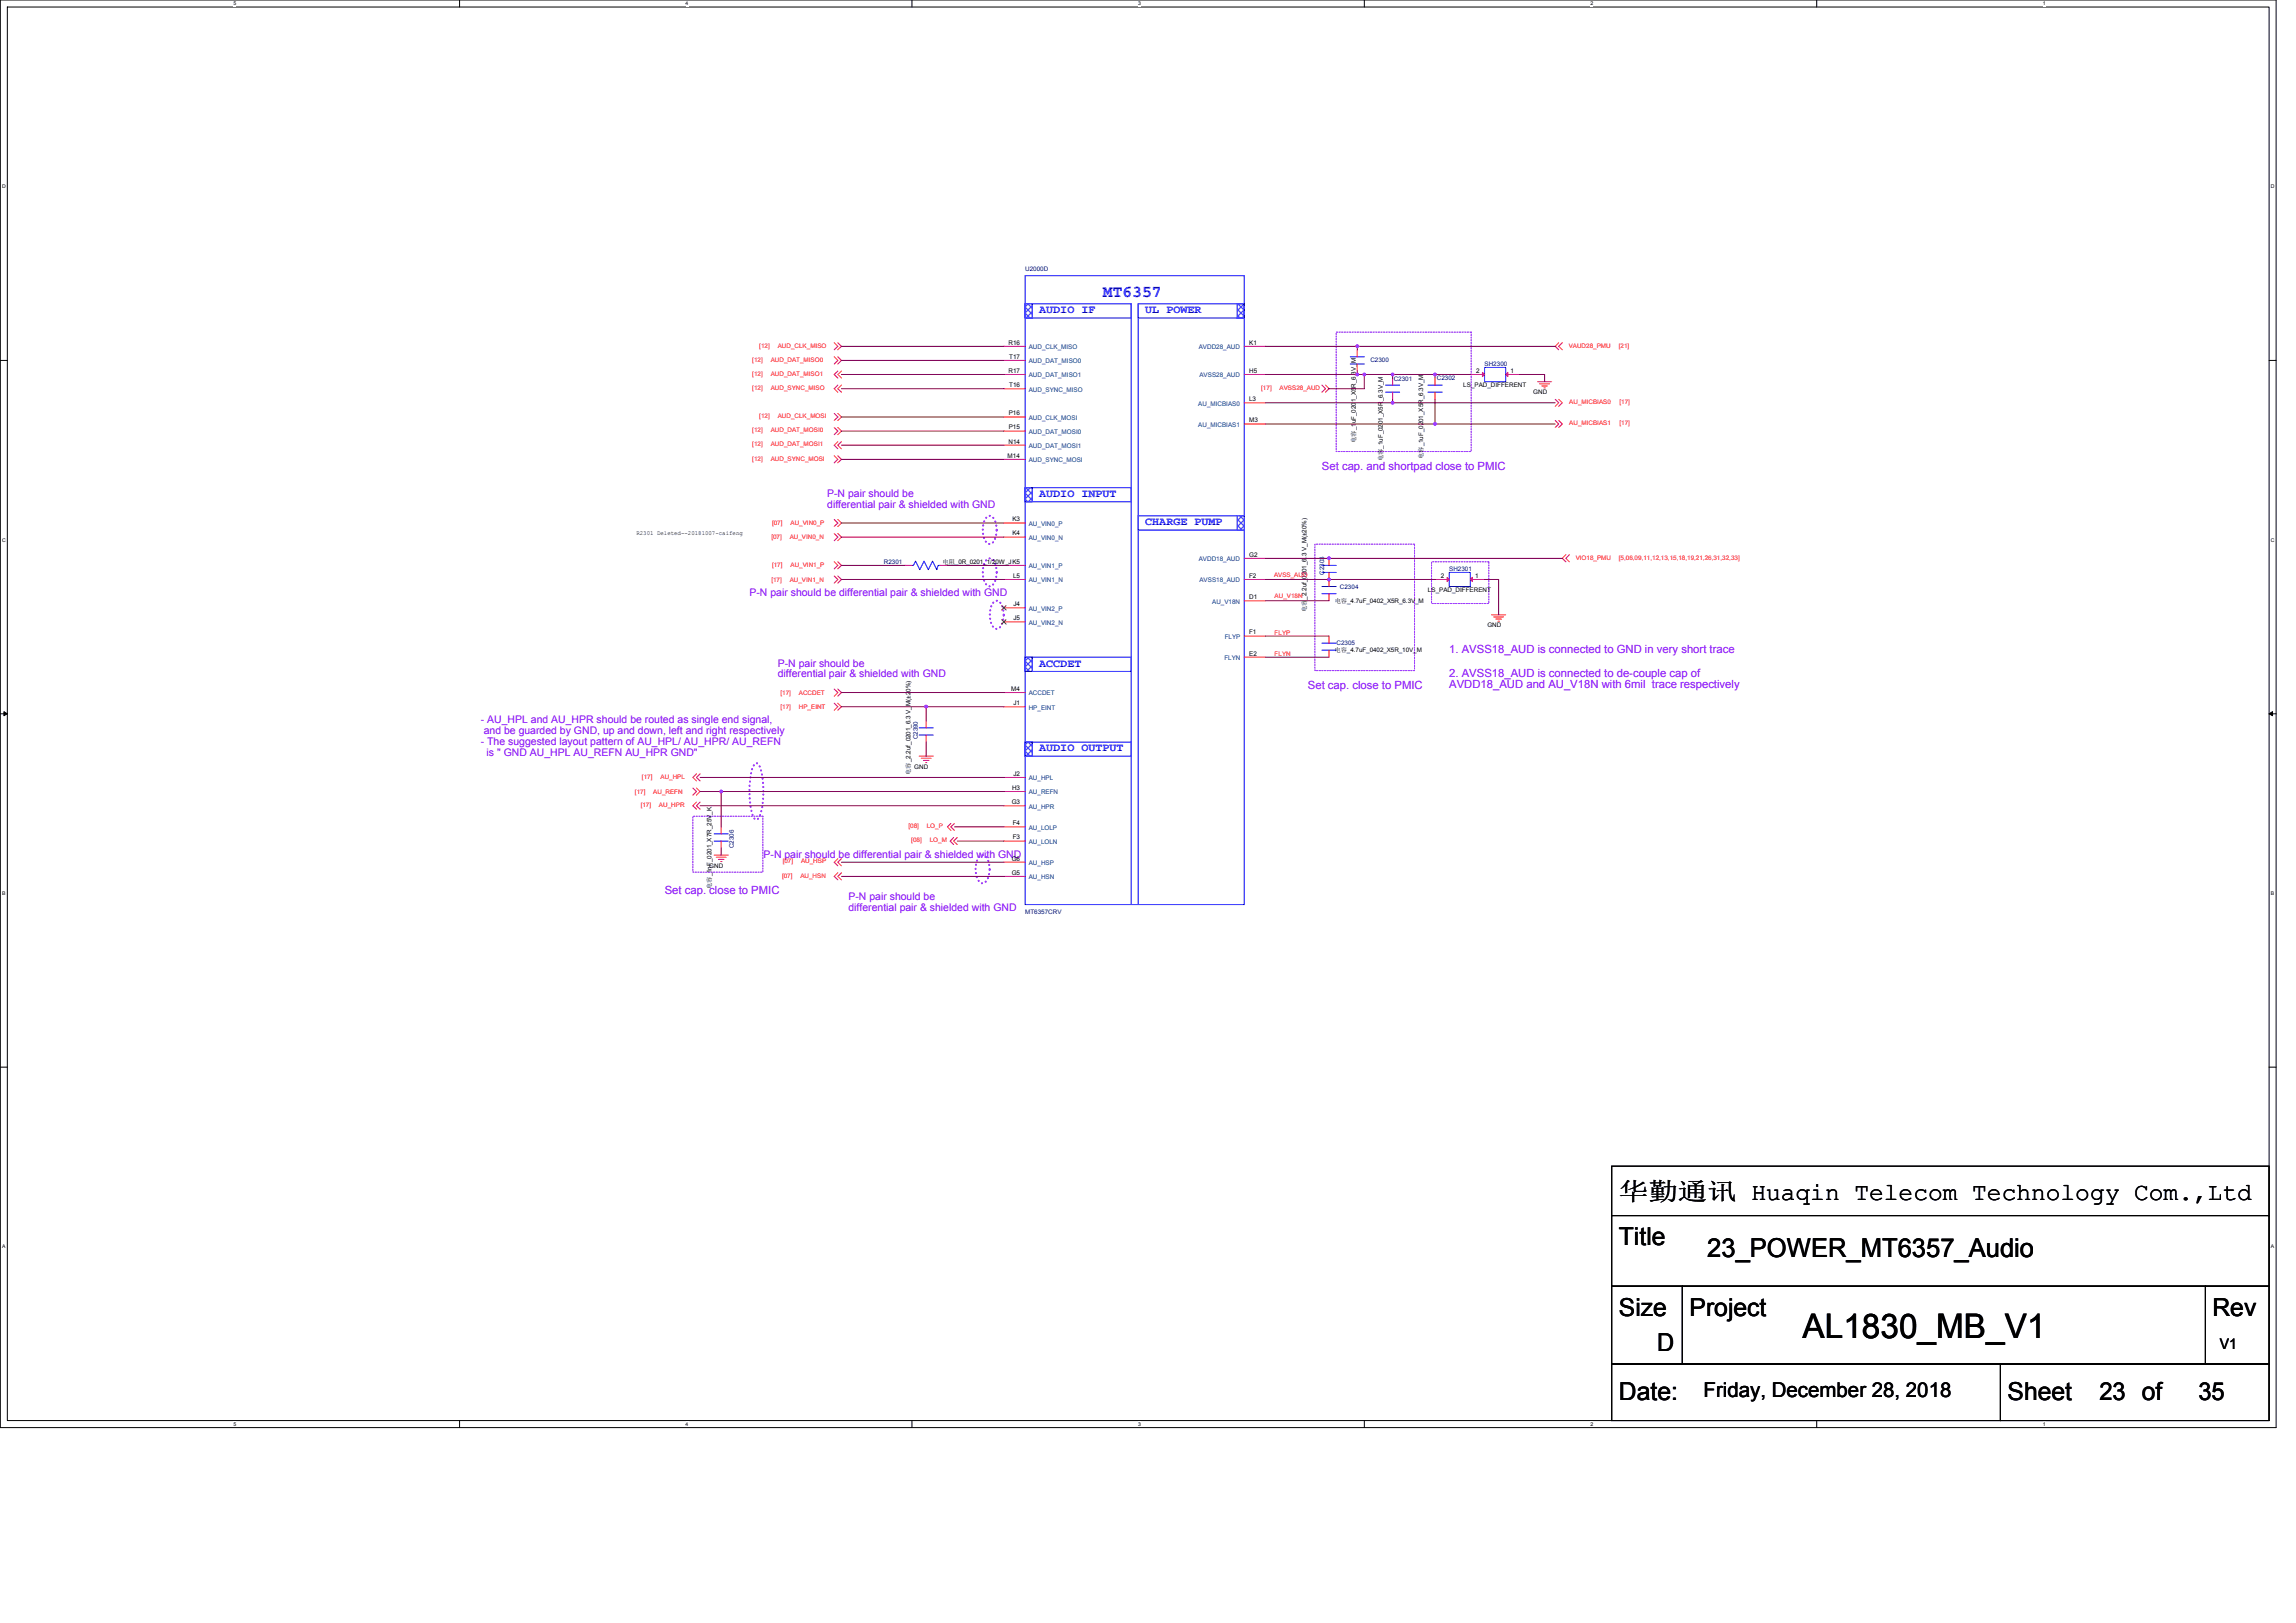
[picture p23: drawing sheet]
<svg xmlns="http://www.w3.org/2000/svg" width="297mm" height="210mm" viewBox="0 0 297 210" stroke-linecap="round" stroke-linejoin="round" font-family="sans-serif">
<defs><g id="words">
<text font-size="4.4" x="233.2" y="173.1">AL1830_MB_V1</text>
<text font-size="3.4" x="220.9" y="162.6">23_POWER_MT6357_Audio</text>
<g font-size="3.2">
<text x="209.4" y="155.2">华勤通讯 Huaqin Telecom Technology Com.,Ltd</text>
<text x="209.4" y="161.1">Title</text>
<text x="209.4" y="170.2">Size</text>
<text x="218.6" y="170.2">Project</text>
<text x="286.2" y="170.2">Rev</text>
<text x="214.4" y="174.8">D</text>
<text x="209.4" y="181.2">Date:</text>
<text x="259.7" y="181.2">Sheet</text>
<text x="271.6" y="181.2">23 of</text>
<text x="284.4" y="181.2">35</text>
</g>
<text font-size="2.6" x="220.4" y="180.7">Friday, December 28, 2018</text>
<text font-size="2.2" fill="#00f" x="142.7" y="38.4">MT6357</text>
<text font-size="1.9" x="287.2" y="174.5">V1</text>
<g font-size="1.5" fill="#00f">
<text x="134.4" y="40.5">AUDIO IF</text>
<text x="148.2" y="40.5">UL POWER</text>
<text x="134.4" y="64.3">AUDIO INPUT</text>
<text x="148.2" y="67.9">CHARGE PUMP</text>
<text x="134.4" y="86.2">ACCDET</text>
<text x="134.4" y="97.2">AUDIO OUTPUT</text>
</g>
<g font-size="1.5" fill="#8000ff">
<text x="171" y="60.7">Set cap. and shortpad close to PMIC</text>
<text x="169.2" y="89.1">Set cap. close to PMIC</text>
<text x="187.5" y="84.5">1. AVSS18_AUD is connected to GND in very short trace</text>
<text x="187.5" y="87.5">2. AVSS18_AUD is connected to de-couple cap of</text>
<text x="187.5" y="89">AVDD18_AUD and AU_V18N with 6mil trace respectively</text>
<text x="86" y="115.6">Set cap. close to PMIC</text>
</g>
<g font-size="1.4" fill="#8000ff">
<text x="107" y="64.3">P-N pair should be</text>
<text x="107" y="65.7">differential pair &amp; shielded with GND</text>
<text x="97" y="77.1">P-N pair should be differential pair &amp; shielded with GND</text>
<text x="100.6" y="86.3">P-N pair should be</text>
<text x="100.6" y="87.7">differential pair &amp; shielded with GND</text>
<text x="62.2" y="93.6">- AU_HPL and AU_HPR should be routed as single end signal,</text>
<text x="62.6" y="95">and be guarded by GND, up and down, left and right respectively</text>
<text x="62.2" y="96.4">- The suggested layout pattern of AU_HPL/ AU_HPR/ AU_REFN</text>
<text x="63" y="97.8">is &quot; GND AU_HPL AU_REFN AU_HPR GND&quot;</text>
<text x="98.8" y="111">P-N pair should be differential pair &amp; shielded with GND</text>
<text x="109.8" y="116.4">P-N pair should be</text>
<text x="109.8" y="117.8">differential pair &amp; shielded with GND</text>
</g>
<g font-size=".8" fill="#000080">
<text x="132.6" y="35">U2000D</text>
<text x="177.3" y="46.9">C2300</text>
<text x="192.1" y="47.3">SH2300</text>
<text x="180.3" y="49.3">C2301</text>
<text x="185.9" y="49.2">C2302</text>
<text x="114.3" y="73">R2301</text>
<text x="171.3" y="74.4" transform="rotate(-90 171.3 74.4)">C2303</text>
<text x="173.4" y="76.2">C2304</text>
<text x="187.5" y="73.9">SH2301</text>
<text x="172.9" y="83.5">C2305</text>
<text x="118.7" y="95.7" transform="rotate(-90 118.7 95.7)">C2390</text>
<text x="95" y="109.7" transform="rotate(-90 95 109.7)">C2306</text>
<text x="132.6" y="118.3">MT6357CRV</text>
</g>
<g font-size=".8" fill="#f00">
<text x="97.3" y="46.8">[12]</text>
<text x="98.2" y="45">[12]</text>
<text x="99.7" y="46.8">AUD_DAT_MISO0</text>
<text x="100.6" y="45">AUD_CLK_MISO</text>
<text x="202.9" y="45">VAUD28_PMU</text>
<text x="209.4" y="45">[21]</text>
<text x="97.3" y="48.6">[12]</text>
<text x="97.3" y="50.5">[12]</text>
<text x="99.7" y="48.6">AUD_DAT_MISO1</text>
<text x="99.7" y="50.5">AUD_SYNC_MISO</text>
<text x="163.2" y="50.5">[17]</text>
<text x="165.5" y="50.5">AVSS28_AUD</text>
<text x="203" y="52.3">AU_MICBIAS0</text>
<text x="209.5" y="52.3">[17]</text>
<text x="97.3" y="55.9">[12]</text>
<text x="97.3" y="57.8">[12]</text>
<text x="97.3" y="59.6">[12]</text>
<text x="98.2" y="54.1">[12]</text>
<text x="99.7" y="55.9">AUD_DAT_MOSI0</text>
<text x="99.7" y="57.8">AUD_DAT_MOSI1</text>
<text x="99.7" y="59.6">AUD_SYNC_MOSI</text>
<text x="100.6" y="54.1">AUD_CLK_MOSI</text>
<text x="203" y="55">AU_MICBIAS1</text>
<text x="209.5" y="55">[17]</text>
<text x="99.8" y="69.7">[07]</text>
<text x="99.9" y="67.9">[07]</text>
<text x="102.2" y="69.7">AU_VIN0_N</text>
<text x="102.3" y="67.9">AU_VIN0_P</text>
<text x="99.8" y="75.2">[17]</text>
<text x="99.9" y="73.4">[17]</text>
<text x="102.2" y="75.2">AU_VIN1_N</text>
<text x="102.3" y="73.4">AU_VIN1_P</text>
<text x="164.8" y="74.7">AVSS_AUD</text>
<text x="164.9" y="77.4">AU_V18N</text>
<text x="203.9" y="72.4">VIO18_PMU</text>
<text x="209.4" y="72.4">[5,06,09,11,12,13,15,18,19,21,26,31,32,33]</text>
<text x="164.9" y="82.1">FLYP</text>
<text x="101" y="89.9">[17]</text>
<text x="103.4" y="89.9">ACCDET</text>
<text x="164.9" y="84.8">FLYN</text>
<text x="101" y="91.7">[17]</text>
<text x="103.4" y="91.7">HP_EINT</text>
<text x="83.1" y="100.8">[17]</text>
<text x="85.4" y="100.8">AU_HPL</text>
<text x="82.1" y="102.7">[17]</text>
<text x="82.9" y="104.4">[17]</text>
<text x="84.5" y="102.7">AU_REFN</text>
<text x="85.3" y="104.4">AU_HPR</text>
<text x="117.5" y="107.1">[08]</text>
<text x="119.9" y="107.1">LO_P</text>
<text x="101.2" y="113.6">[07]</text>
<text x="101.3" y="111.7">[07]</text>
<text x="103.5" y="113.6">AU_HSN</text>
<text x="103.6" y="111.7">AU_HSP</text>
<text x="117.9" y="108.9">[08]</text>
<text x="120.3" y="108.9">LO_M</text>
</g>
<g font-size=".8">
<text x="130.5" y="44.6">R16</text>
<text x="130.6" y="46.4">T17</text>
<text x="161.6" y="44.6">K1</text>
<text x="130.5" y="48.2">R17</text>
<text x="130.5" y="53.7">P16</text>
<text x="130.6" y="50.1">T16</text>
<text x="161.6" y="48.2">H5</text>
<text x="161.6" y="51.9">L3</text>
<text x="189.3" y="50.1">LS_PAD_DIFFERENT</text>
<text x="191" y="48.2">2</text>
<text x="195.4" y="48.2">1</text>
<text x="198.4" y="51">GND</text>
<text x="130.4" y="59.2">M14</text>
<text x="130.5" y="57.4">N14</text>
<text x="130.5" y="55.6">P15</text>
<text x="161.6" y="54.7">M3</text>
<text x="175.4" y="57.3" transform="rotate(-90 175.4 57.3)">电容_1uF_0201_X5R_6.3V_M</text>
<text x="178.9" y="59.7" transform="rotate(-90 178.9 59.7)">电容_1uF_0201_X5R_6.3V_M</text>
<text x="184.1" y="59.4" transform="rotate(-90 184.1 59.4)">电容_1uF_0201_X5R_6.3V_M</text>
<text x="82.3" y="69.2">R2301 Deleted--20181007-caifeng</text>
<text x="131" y="67.5">K3</text>
<text x="131" y="69.3">K4</text>
<text x="121.9" y="73">电阻_0R_0201_1/20W_JK5</text>
<text x="131.1" y="74.8">L5</text>
<text x="161.6" y="74.8">F2</text>
<text x="161.6" y="72">G2</text>
<text x="161.6" y="77.5">D1</text>
<text x="169" y="77.6" transform="rotate(-90 169 77.6)">_2.2uf_0201_6.3 V_M(±20%)</text>
<text x="172.7" y="78">电容_4.7uF_0402_X5R_6.3V_M</text>
<text x="184.7" y="76.6">LS_PAD_DIFFERENT</text>
<text x="186.4" y="74.8">2</text>
<text x="190.9" y="74.8">1</text>
<text x="131.1" y="78.4">J4</text>
<text x="131.1" y="80.2">J5</text>
<text x="161.6" y="82.1">F1</text>
<text x="169" y="79.2" transform="rotate(-90 169 79.2)">电容</text>
<text x="192.4" y="81.2">GND</text>
<text x="130.8" y="89.4">M4</text>
<text x="161.6" y="84.8">E2</text>
<text x="172.7" y="84.4">电容_4.7uF_0402_X5R_10V_M</text>
<text x="131.1" y="91.2">J1</text>
<text x="117.8" y="100.3" transform="rotate(-90 117.8 100.3)">电容_2.2uf_0201_6.3 V_M(±20%)</text>
<text x="118.3" y="99.5">GND</text>
<text x="131.1" y="100.4">J2</text>
<text x="130.9" y="104">G3</text>
<text x="130.9" y="102.2">H3</text>
<text x="131" y="106.8">F4</text>
<text x="91.8" y="112.3">GND</text>
<text x="130.9" y="111.3">G6</text>
<text x="130.9" y="113.2">G5</text>
<text x="131" y="108.6">F3</text>
<text x="92" y="115" transform="rotate(-90 92 115)">电容_1nF_0201_X7R_25V_K</text>
</g>
<g font-size=".8" fill="#004080">
<text x="133.1" y="47">AUD_DAT_MISO0</text>
<text x="133.1" y="45.2">AUD_CLK_MISO</text>
<text x="155.1" y="45.2">AVDD28_AUD</text>
<text x="133.1" y="48.8">AUD_DAT_MISO1</text>
<text x="133.1" y="50.7">AUD_SYNC_MISO</text>
<text x="155" y="52.5">AU_MICBIAS0</text>
<text x="155.2" y="48.8">AVSS28_AUD</text>
<text x="133.1" y="58">AUD_DAT_MOSI1</text>
<text x="133.1" y="54.3">AUD_CLK_MOSI</text>
<text x="133.1" y="56.2">AUD_DAT_MOSI0</text>
<text x="133.1" y="59.8">AUD_SYNC_MOSI</text>
<text x="155" y="55.2">AU_MICBIAS1</text>
<text x="133.1" y="68.1">AU_VIN0_P</text>
<text x="133.1" y="69.9">AU_VIN0_N</text>
<text x="133.1" y="73.5">AU_VIN1_P</text>
<text x="133.1" y="75.4">AU_VIN1_N</text>
<text x="155.1" y="72.6">AVDD18_AUD</text>
<text x="155.2" y="75.4">AVSS18_AUD</text>
<text x="133.1" y="79">AU_VIN2_P</text>
<text x="133.1" y="80.8">AU_VIN2_N</text>
<text x="156.8" y="78.1">AU_V18N</text>
<text x="158.5" y="82.7">FLYP</text>
<text x="133.1" y="90">ACCDET</text>
<text x="158.4" y="85.4">FLYN</text>
<text x="133.1" y="91.8">HP_EINT</text>
<text x="133.1" y="101">AU_HPL</text>
<text x="133.1" y="104.6">AU_HPR</text>
<text x="133.1" y="102.8">AU_REFN</text>
<text x="133.1" y="107.4">AU_LOLP</text>
<text x="133.1" y="109.2">AU_LOLN</text>
<text x="133.1" y="111.9">AU_HSP</text>
<text x="133.1" y="113.8">AU_HSN</text>
</g>
<g font-size=".7">
<text x="30.2" y=".7">5</text>
<text x="88.7" y=".7">4</text>
<text x="147.2" y=".7">3</text>
<text x="205.8" y=".7">2</text>
<text x="264.3" y=".7">1</text>
<text x=".3" y="24.4">D</text>
<text x="293.8" y="24.4">D</text>
<text x=".3" y="70.1">C</text>
<text x="293.8" y="70.1">C</text>
<text x=".3" y="115.8">B</text>
<text x="293.8" y="115.8">B</text>
<text x=".3" y="161.5">A</text>
<text x="293.8" y="161.5">A</text>
<text x="30.2" y="184.5">5</text>
<text x="88.7" y="184.5">4</text>
<text x="147.2" y="184.5">3</text>
<text x="205.8" y="184.5">2</text>
<text x="264.3" y="184.5">1</text>
</g>
</g></defs>
<path d="M0 0h294.5v184.7h-294.5zM.9 .9h292.7v182.9h-292.7z" fill="none" stroke="#000" stroke-width=".13"/>
<g fill="#fff">
<path d="M30.2 .1h.4v.7h-.4z"/>
<path d="M30.2 183.9h.4v.7h-.4z"/>
</g>
<path d="M59.5 0v.9M59.5 183.8v.9" fill="none" stroke="#000" stroke-width=".13"/>
<g fill="#fff">
<path d="M88.7 .1h.4v.7h-.4z"/>
<path d="M88.7 183.9h.4v.7h-.4z"/>
</g>
<path d="M118 0v.9M118 183.8v.9" fill="none" stroke="#000" stroke-width=".13"/>
<g fill="#fff">
<path d="M147.2 .1h.4v.7h-.4z"/>
<path d="M147.2 183.9h.4v.7h-.4z"/>
</g>
<path d="M176.5 0v.9M176.5 183.8v.9" fill="none" stroke="#000" stroke-width=".13"/>
<g fill="#fff">
<path d="M205.8 .1h.3v.7h-.3z"/>
<path d="M205.8 183.9h.3v.7h-.3z"/>
</g>
<path d="M235 0v.9M235 183.8v.9" fill="none" stroke="#000" stroke-width=".13"/>
<g fill="#fff">
<path d="M264.3 .1h.3v.7h-.3z"/>
<path d="M264.3 183.9h.3v.7h-.3z"/>
<path d="M.3 23.8h.4v.7h-.4z"/>
<path d="M293.8 23.8h.5v.7h-.5z"/>
<path d="M.3 69.5h.4v.7h-.4z"/>
<path d="M293.8 69.5h.5v.7h-.5z"/>
</g>
<path d="M0 46.6h.9M293.6 46.6h.9" fill="none" stroke="#000" stroke-width=".13"/>
<g fill="#fff">
<path d="M.3 115.2h.4v.8h-.4z"/>
<path d="M293.8 115.2h.4v.8h-.4z"/>
</g>
<path d="M0 92.4h.9M293.6 92.4h.9" fill="none" stroke="#000" stroke-width=".13"/>
<path d="M.5 92.1l.4 .3-.4 .2zM293.6 92.4l.4-.3v.5z" fill="#000" stroke="#000" stroke-width=".13"/>
<g fill="#fff">
<path d="M.3 160.9h.4v.8h-.4z"/>
<path d="M293.8 160.9h.4v.8h-.4z"/>
</g>
<path d="M0 138.1h.9M293.6 138.1h.9M208.5 157.3h85.1v9.1h-85.1zM208.5 150.9h85.1v6.4h-85.1zM208.5 176.5h50.3v7.3h-50.3zM208.5 166.4h9.2v10.1h-9.2zM217.7 166.4h67.6v10.1h-67.6zM258.8 176.5h34.8v7.3h-34.8zM285.3 166.4h8.3v10.1h-8.3z" fill="none" stroke="#000" stroke-width=".13"/>
<path d="M127.8 66.8l.2-.1a1.25 1.25 0 0 1 .9 1.3 2.67 2.67 0 0 1-.6 2.3l-.3 .1a1.28 1.28 0 0 1-.8-1.3 2.69 2.69 0 0 1 .6-2.3zM127.8 72.3l.2-.1a1.25 1.25 0 0 1 .9 1.3 2.66 2.66 0 0 1-.6 2.3l-.3 .1a1.28 1.28 0 0 1-.8-1.3 2.64 2.64 0 0 1 .6-2.3zM128.7 77.8l.2-.1a1.25 1.25 0 0 1 .9 1.3 2.67 2.67 0 0 1-.6 2.3l-.3 .1a1.28 1.28 0 0 1-.8-1.3 2.69 2.69 0 0 1 .6-2.3zM97.6 98.8l.3-.1a1.53 1.53 0 0 1 .7 1.4 11.2 11.2 0 0 1-.3 5.6l-.2 .2-.2 .1a1.57 1.57 0 0 1-.7-1.3 11.3 11.3 0 0 1 .3-5.6zM126.8 110.7l.3-.1a1.27 1.27 0 0 1 .9 1.3 2.65 2.65 0 0 1-.6 2.3l-.3 .1a1.27 1.27 0 0 1-.8-1.3 2.65 2.65 0 0 1 .5-2.3z" fill="none" stroke="#8000ff" stroke-width=".25" stroke-dasharray="0 .5"/>
<path d="M172.9 43h17.4v15.4h-17.4zM170.1 70.4h12.9v16.4h-12.9zM185.2 72.7h7.4v5.4h-7.4zM89.6 105.6h9.1v7.2h-9.1z" fill="none" stroke="#8000ff" stroke-width=".13" stroke-dasharray=".2 .2"/>
<g fill="none" stroke="#f00" stroke-width=".13">
<path d="M107.9 44.3l.5 .5-.5 .5M107.9 46.2l.5 .4-.5 .5M107.9 53.5l.5 .5-.5 .4M107.9 55.3l.5 .5-.5 .4M107.9 59l.5 .4-.5 .5M108.4 48l-.5 .5 .5 .4M108.4 49.8l-.5 .5 .5 .4M108.4 57.1l-.5 .5 .5 .5M108.4 44.3l.5 .5-.5 .5M108.4 46.2l.5 .4-.5 .5M108.4 53.5l.5 .5-.5 .4M108.4 55.3l.5 .5-.5 .4"/>
<path d="M108.4 59l.5 .4-.5 .5M108.9 48l-.5 .5 .5 .4M108.9 49.8l-.5 .5 .5 .4M108.9 57.1l-.5 .5 .5 .5M171 49.8l.5 .5-.5 .4M171.5 49.8l.4 .5-.4 .4M185.6 48.9v.9M185.6 50.7v1M198.9 49.4h1.8M199.2 49.7h1.3M199.5 49.9h.7M199.7 50.2h.2"/>
<path d="M201.2 51.7l.5 .4-.5 .5M201.2 54.4l.5 .5-.5 .4M201.7 44.3l-.5 .5 .5 .5M201.7 51.7l.4 .4-.4 .5M201.7 54.4l.4 .5-.4 .4M202.1 44.3l-.4 .5 .4 .5M107.9 67.2l.5 .5-.5 .4M107.9 69l.5 .5-.5 .5M107.9 72.7l.5 .5-.5 .4M107.9 74.5l.5 .5-.5 .4M108.4 67.2l.5 .5-.5 .4M108.4 69l.5 .5-.5 .5"/>
<path d="M108.4 72.7l.5 .5-.5 .4M108.4 74.5l.5 .5-.5 .4M171.9 74.1v1.8M171.9 76.8v.9M171.9 72.2v1M193 79.5h1.8M193.2 79.8h1.3M202.6 71.8l-.5 .4 .5 .5M203 71.8l-.4 .4 .4 .5M107.9 89.2l.5 .4-.5 .5M107.9 91l.5 .4-.5 .5M108.4 89.2l.5 .4-.5 .5"/>
<path d="M108.4 91l.5 .4-.5 .5M118.9 97.8h1.8M119.2 98.1h1.3M119.5 98.4h.7M119.7 98.7h.2M193.5 80.1h.7M193.8 80.4h.2M89.6 102l.5 .4-.5 .5M90.1 102l.5 .4-.5 .5M90.1 100.1l-.5 .5 .5 .4M90.1 103.8l-.5 .4 .5 .5M90.6 100.1l-.5 .5 .5 .4"/>
<path d="M90.6 103.8l-.5 .4 .5 .5M92.4 110.6h1.8M92.7 110.9h1.2M92.9 111.2h.8M93.2 111.5h.2M108.4 111.1l-.5 .4 .5 .5M108.4 112.9l-.5 .5 .5 .4M108.9 111.1l-.5 .4 .5 .5M108.9 112.9l-.5 .5 .5 .4M123 106.5l-.4 .5 .4 .4M123.4 108.4l-.5 .4 .5 .5M123.5 106.5l-.5 .5 .5 .4"/>
<path d="M123.8 108.4l-.4 .4 .4 .5"/>
</g>
<g fill="none" stroke="#00f" stroke-width=".13">
<path d="M132.6 39.3h13.7v1.8h-13.7zM146.3 39.3v77.7M184.7 49.8h1.9M184.7 50.7h1.9M185.6 49.8h.1M185.6 50.7h.1M171 74.1h1.9M171 73.2h1.9M171 75.9h1.9M171 76.8h1.9M171.9 75.9h.1M171.9 76.8h.1"/>
<path d="M171.9 74.1h.1M171.9 73.2h.1"/>
</g>
<path d="M160.1 39.3h.9v1.8h-.9z" fill="#fff"/>
<path d="M160.1 39.3v1.8h.9v-1.8z" fill-rule="evenodd" fill="#00f" stroke="#00f" stroke-width=".13"/>
<path d="M132.6 39.3h.9v1.8h-.9z" fill="#fff"/>
<path d="M132.6 39.3v1.8h.9v-1.8z" fill-rule="evenodd" fill="#00f" stroke="#00f" stroke-width=".13"/>
<path d="M132.6 35.7h28.4v81.3h-28.4zM147.3 39.3h13.7v1.8h-13.7zM147.3 39.3v77.7M147.3 66.7h13.7v1.9h-13.7z" fill="none" stroke="#00f" stroke-width=".13"/>
<path d="M160.1 66.7h.9v1.9h-.9z" fill="#fff"/>
<path d="M160.1 66.7v1.9h.9v-1.9z" fill-rule="evenodd" fill="#00f" stroke="#00f" stroke-width=".13"/>
<path d="M132.6 63.1h.9v1.8h-.9z" fill="#fff"/>
<path d="M132.6 63.1v1.8h.9v-1.8z" fill-rule="evenodd" fill="#00f" stroke="#00f" stroke-width=".13"/>
<path d="M132.6 63.1h13.7v1.8h-13.7z" fill="none" stroke="#00f" stroke-width=".13"/>
<path d="M132.6 85h.9v1.9h-.9z" fill="#fff"/>
<path d="M132.6 85v1.9h.9v-1.9z" fill-rule="evenodd" fill="#00f" stroke="#00f" stroke-width=".13"/>
<path d="M132.6 85h13.7v1.9h-13.7z" fill="none" stroke="#00f" stroke-width=".13"/>
<path d="M132.6 96h.9v1.8h-.9z" fill="#fff"/>
<path d="M132.6 96v1.8h.9v-1.8z" fill-rule="evenodd" fill="#00f" stroke="#00f" stroke-width=".13"/>
<g fill="none" stroke="#00f" stroke-width=".13">
<path d="M174.7 46.2h1.8M174.7 47.1h1.8M175.6 46.2h.1M175.6 47.1h.1M179.3 49.8h1.8M179.3 50.7h1.8M180.2 49.8h.1M180.2 50.7h.1M192.1 47.5h2.7v1.9h-2.7zM192.1 48.5h.1M194.8 48.5h.1M118 73.2h.1"/>
<path d="M118 73.2h.2l.2-.6 .6 1.1 .5-1.1 .6 1.1 .5-1.1 .6 1.1 .2-.5h.2M121.6 73.2h.1M187.5 74.1h2.7v1.8h-2.7zM187.5 75h.1M190.2 75h.1M118.9 95.1h1.8M118.9 94.2h1.8M119.8 95.1h.1M119.8 94.2h.1M132.6 96h13.7v1.8h-13.7zM171 83.2h1.9M171 84.1h1.9"/>
<path d="M171.9 83.2h.1M171.9 84.1h.1M92.4 107.9h1.8M92.4 108.8h1.8M93.3 107.9h.1M93.3 108.8h.1"/>
</g>
<g fill="none" stroke="#f00" stroke-width=".13">
<path d="M129.9 46.6h2.7M129.9 57.6h2.7M129.9 54h2.7M129.9 55.8h2.7M129.9 48.5h2.7M129.9 44.8h2.7M129.9 59.4h2.7M129.9 50.3h2.7M161 44.8h2.7M161 48.5h2.7M161 52.1h2.7M161 54.9h2.7"/>
<path d="M175.6 45.3v.9M175.6 47.1v.9M180.2 48.9v.9M180.2 50.7v1M190.2 48.5h1.9M194.8 48.5h1.8M117.1 73.2h.9M121.6 73.2h1M129.9 73.2h2.7M129.9 78.6h2.7M129.9 67.7h2.7M129.9 75h2.7"/>
<path d="M129.9 69.5h2.7M161 77.7h2.7M161 72.2h2.7M161 75h2.7M185.6 75h1.9M190.2 75h1.9M119.8 95.1v.9M119.8 93.3v.9M129.9 80.5h2.7M129.9 91.4h2.7M129.9 89.6h2.7M161 82.3h2.7"/>
<path d="M161 85h2.7M171.9 82.3v.9M171.9 84.1v.9M93.3 107v.9M93.3 108.8v.9M129.9 100.6h2.7M129.9 104.2h2.7M129.9 102.4h2.7M129.9 107h2.7M129.9 108.8h2.7M129.9 111.5h2.7M129.9 113.4h2.7"/>
</g>
<path d="M129.6 78.4l.6 .5M130.2 78.4l-.6 .5M129.6 80.2l.6 .6M130.2 80.2l-.6 .6" fill="none" stroke="#804000" stroke-width=".13"/>
<g fill="#f00" stroke="#f00" stroke-width=".13">
<path d="M190.2 75l.3-.3v.5z"/>
<path d="M187.2 74.7l.3 .3-.3 .2z"/>
<path d="M194.8 48.5l.3-.3v.5z"/>
<path d="M191.8 48.2l.3 .3-.3 .2z"/>
</g>
<g fill="none" stroke="#800040" stroke-width=".13">
<path d="M108.9 44.8h21M108.9 46.6h21M108.9 48.5h21M108.9 50.3h21M108.9 54h21M108.9 55.8h21M108.9 57.6h21M108.9 59.4h21M163.7 54.9h21.9M163.7 52.1h16.5M163.7 48.5h11.9M163.7 44.8h11.9"/>
<path d="M175.6 48v.5M175.6 48.5h.9M175.6 44.8v.5M175.6 44.8h25.6M176.5 48.5v1.8h-4.6M176.5 48.5h3.7M180.2 48.5h5.4M180.2 51.7v.4h21M180.2 48.5v.4M185.6 54.9h15.6M185.6 51.7v3.2M185.6 48.5v.4"/>
<path d="M185.6 48.5h4.6M196.6 48.5h3.2v.9M108.9 69.5h21M108.9 67.7h21M108.9 75h21M108.9 73.2h8.2M122.6 73.2h7.3M163.7 75h21.9M163.7 77.7h8.2M163.7 72.2h38.4M192.1 75h1.8v4.5M108.9 91.4h10.9"/>
<path d="M108.9 89.6h21M119.8 91.4v1.9M119.8 91.4h10.1M119.8 96v1.8M163.7 82.3h8.2M163.7 85h8.2M90.6 100.6h39.3M90.6 104.2h39.3M90.6 102.4h2.7M93.3 102.4h36.6M93.3 102.4v4.6M93.3 109.7v.9"/>
<path d="M108.9 111.5h21M108.9 113.4h21M123.5 107h6.4M123.8 108.8h6.1"/>
</g>
<g fill="#f0f" stroke="#f0f" stroke-width=".13">
<path d="M119.7 91.3h.2v.2h-.2z" fill-rule="evenodd"/>
<path d="M119.7 91.3h.2v.2h-.2z" fill-rule="evenodd"/>
<circle cx="93.3" cy="102.4" r=".17"/>
<circle cx="185.6" cy="48.5" r=".17"/>
<circle cx="180.2" cy="48.5" r=".17"/>
<circle cx="180.2" cy="52.1" r=".17"/>
<circle cx="185.6" cy="54.8" r=".17"/>
<circle cx="175.6" cy="44.8" r=".17"/>
<circle cx="175.6" cy="48.5" r=".17"/>
<circle cx="176.5" cy="48.5" r=".17"/>
<circle cx="171.9" cy="75" r=".17"/>
<circle cx="171.9" cy="72.2" r=".17"/>
</g>
<use href="#words"/>
</svg>
